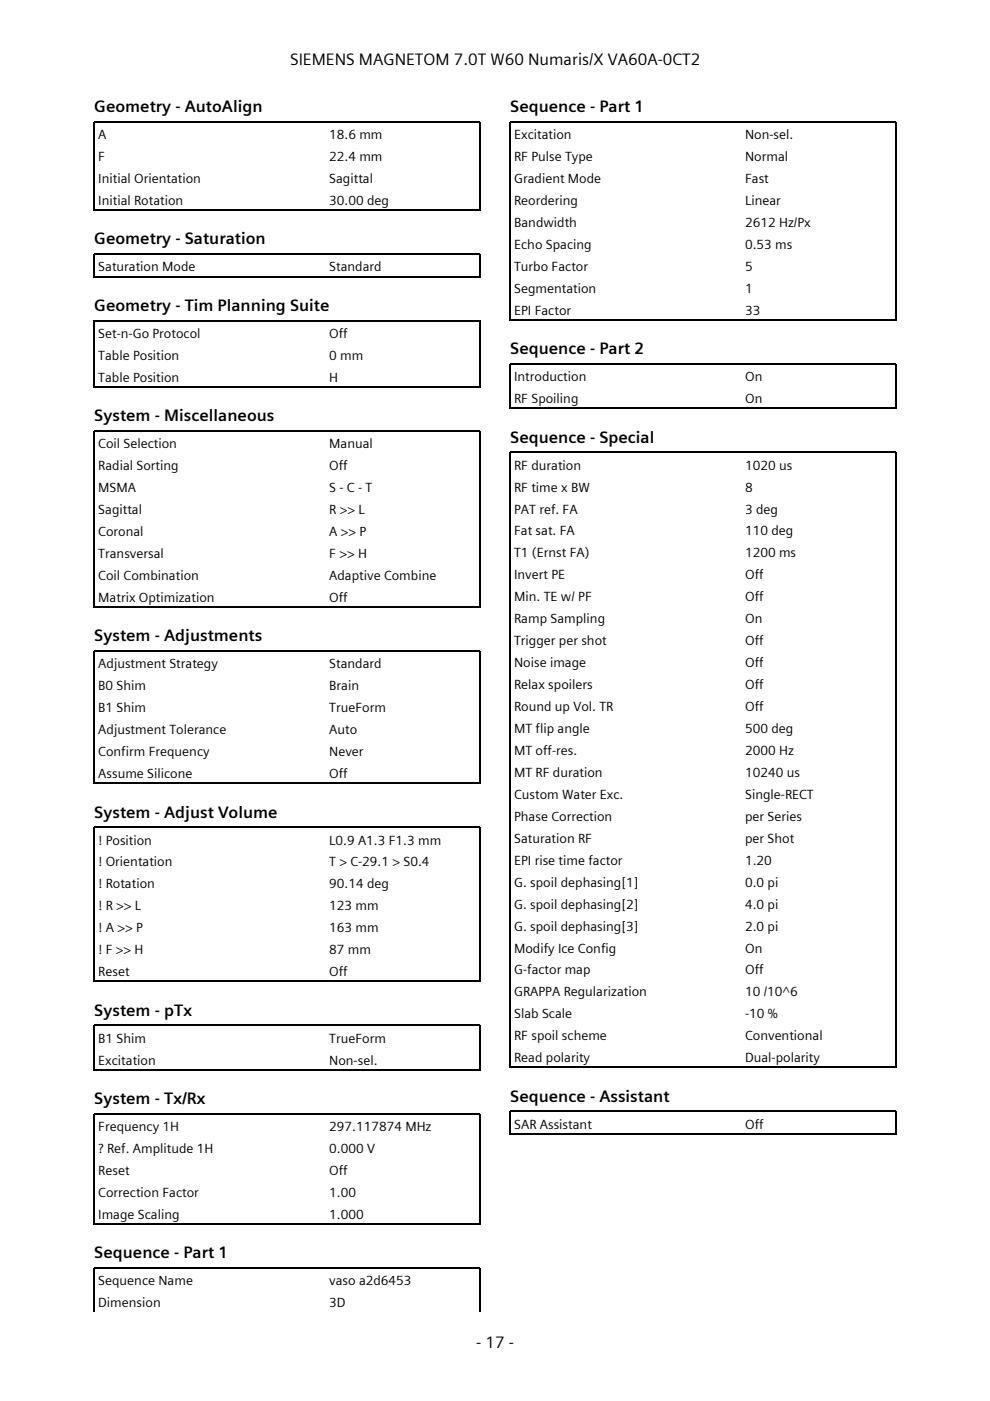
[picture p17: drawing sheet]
<svg xmlns="http://www.w3.org/2000/svg" width="210mm" height="297mm" viewBox="0 0 210 297" stroke-linecap="round" stroke-linejoin="round" font-family="sans-serif">
<defs><g id="words">
<g font-size="3.5">
<text x="61.5" y="13.8">SIEMENS MAGNETOM 7.0T W60 Numaris/X VA60A-0CT2</text>
<text x="20" y="23.8">Geometry - AutoAlign</text>
<text x="108.2" y="23.8">Sequence - Part 1</text>
<text x="20" y="51.8">Geometry - Saturation</text>
<text x="20" y="65.9">Geometry - Tim Planning Suite</text>
<text x="108.2" y="75.1">Sequence - Part 2</text>
<text x="20" y="89.3">System - Miscellaneous</text>
<text x="108.2" y="93.8">Sequence - Special</text>
<text x="20" y="136">System - Adjustments</text>
<text x="20" y="173.3">System - Adjust Volume</text>
<text x="20" y="215.3">System - pTx</text>
<text x="108.2" y="233.6">Sequence - Assistant</text>
<text x="20" y="234.1">System - Tx/Rx</text>
<text x="20" y="266.8">Sequence - Part 1</text>
<text x="101" y="285.8">- 17 -</text>
</g>
<g font-size="2.8">
<text x="20.8" y="29.5">A</text>
<text x="69.8" y="29.5">18.6 mm</text>
<text x="109" y="29.5">Excitation</text>
<text x="158" y="29.5">Non-sel.</text>
<text x="20.8" y="34.2">F</text>
<text x="69.8" y="34.2">22.4 mm</text>
<text x="109" y="34.2">RF Pulse Type</text>
<text x="158" y="34.2">Normal</text>
<text x="20.8" y="38.8">Initial Orientation</text>
<text x="69.8" y="38.8">Sagittal</text>
<text x="109" y="38.8">Gradient Mode</text>
<text x="158" y="38.8">Fast</text>
<text x="20.8" y="43.5">Initial Rotation</text>
<text x="69.8" y="43.5">30.00 deg</text>
<text x="109" y="43.5">Reordering</text>
<text x="158" y="43.5">Linear</text>
<text x="109" y="48.1">Bandwidth</text>
<text x="109" y="52.8">Echo Spacing</text>
<text x="158" y="48.1">2612 Hz/Px</text>
<text x="158" y="52.8">0.53 ms</text>
<text x="20.8" y="57.6">Saturation Mode</text>
<text x="69.8" y="57.6">Standard</text>
<text x="109" y="57.4">Turbo Factor</text>
<text x="158" y="57.4">5</text>
<text x="109" y="62.1">Segmentation</text>
<text x="158" y="62.1">1</text>
<text x="20.8" y="71.6">Set-n-Go Protocol</text>
<text x="69.8" y="71.6">Off</text>
<text x="109" y="66.7">EPI Factor</text>
<text x="158" y="66.7">33</text>
<text x="20.8" y="76.3">Table Position</text>
<text x="69.8" y="76.3">0 mm</text>
<text x="20.8" y="80.9">Table Position</text>
<text x="69.8" y="80.9">H</text>
<text x="109" y="80.8">Introduction</text>
<text x="158" y="80.8">On</text>
<text x="109" y="85.5">RF Spoiling</text>
<text x="158" y="85.5">On</text>
<text x="20.8" y="95">Coil Selection</text>
<text x="69.8" y="95">Manual</text>
<text x="20.8" y="99.7">Radial Sorting</text>
<text x="69.8" y="99.7">Off</text>
<text x="109" y="99.6">RF duration</text>
<text x="158" y="99.6">1020 us</text>
<text x="20.8" y="104.3">MSMA</text>
<text x="69.8" y="104.3">S - C - T</text>
<text x="109" y="104.2">RF time x BW</text>
<text x="158" y="104.2">8</text>
<text x="20.8" y="109">Sagittal</text>
<text x="20.8" y="113.7">Coronal</text>
<text x="69.8" y="109">R &gt;&gt; L</text>
<text x="69.8" y="113.7">A &gt;&gt; P</text>
<text x="109" y="108.9">PAT ref. FA</text>
<text x="109" y="113.5">Fat sat. FA</text>
<text x="158" y="108.9">3 deg</text>
<text x="158" y="113.5">110 deg</text>
<text x="20.8" y="118.3">Transversal</text>
<text x="69.8" y="118.3">F &gt;&gt; H</text>
<text x="109" y="118.2">T1 (Ernst FA)</text>
<text x="158" y="118.2">1200 ms</text>
<text x="20.8" y="123">Coil Combination</text>
<text x="69.8" y="123">Adaptive Combine</text>
<text x="109" y="122.8">Invert PE</text>
<text x="158" y="122.8">Off</text>
<text x="20.8" y="127.6">Matrix Optimization</text>
<text x="69.8" y="127.6">Off</text>
<text x="109" y="127.5">Min. TE w/ PF</text>
<text x="158" y="127.5">Off</text>
<text x="109" y="132.1">Ramp Sampling</text>
<text x="109" y="136.8">Trigger per shot</text>
<text x="158" y="132.1">On</text>
<text x="158" y="136.8">Off</text>
<text x="20.8" y="141.7">Adjustment Strategy</text>
<text x="69.8" y="141.7">Standard</text>
<text x="109" y="141.5">Noise image</text>
<text x="158" y="141.5">Off</text>
<text x="20.8" y="146.4">B0 Shim</text>
<text x="69.8" y="146.4">Brain</text>
<text x="109" y="146.1">Relax spoilers</text>
<text x="158" y="146.1">Off</text>
<text x="20.8" y="151">B1 Shim</text>
<text x="20.8" y="155.7">Adjustment Tolerance</text>
<text x="69.8" y="151">TrueForm</text>
<text x="69.8" y="155.7">Auto</text>
<text x="109" y="150.8">Round up Vol. TR</text>
<text x="109" y="155.4">MT flip angle</text>
<text x="158" y="150.8">Off</text>
<text x="158" y="155.4">500 deg</text>
<text x="20.8" y="160.3">Confirm Frequency</text>
<text x="69.8" y="160.3">Never</text>
<text x="109" y="160.1">MT off-res.</text>
<text x="158" y="160.1">2000 Hz</text>
<text x="20.8" y="165">Assume Silicone</text>
<text x="69.8" y="165">Off</text>
<text x="109" y="164.7">MT RF duration</text>
<text x="158" y="164.7">10240 us</text>
<text x="109" y="169.4">Custom Water Exc.</text>
<text x="158" y="169.4">Single-RECT</text>
<text x="20.8" y="179.1">! Position</text>
<text x="69.8" y="179.1">L0.9 A1.3 F1.3 mm</text>
<text x="109" y="174">Phase Correction</text>
<text x="109" y="178.7">Saturation RF</text>
<text x="158" y="174">per Series</text>
<text x="158" y="178.7">per Shot</text>
<text x="20.8" y="183.7">! Orientation</text>
<text x="69.8" y="183.7">T &gt; C-29.1 &gt; S0.4</text>
<text x="109" y="183.3">EPI rise time factor</text>
<text x="158" y="183.3">1.20</text>
<text x="20.8" y="188.4">! Rotation</text>
<text x="69.8" y="188.4">90.14 deg</text>
<text x="109" y="188">G. spoil dephasing[1]</text>
<text x="158" y="188">0.0 pi</text>
<text x="20.8" y="193">! R &gt;&gt; L</text>
<text x="20.8" y="197.7">! A &gt;&gt; P</text>
<text x="69.8" y="193">123 mm</text>
<text x="69.8" y="197.7">163 mm</text>
<text x="109" y="192.6">G. spoil dephasing[2]</text>
<text x="109" y="197.3">G. spoil dephasing[3]</text>
<text x="158" y="192.6">4.0 pi</text>
<text x="158" y="197.3">2.0 pi</text>
<text x="20.8" y="202.3">! F &gt;&gt; H</text>
<text x="69.8" y="202.3">87 mm</text>
<text x="109" y="201.9">Modify Ice Config</text>
<text x="158" y="201.9">On</text>
<text x="20.8" y="207">Reset</text>
<text x="69.8" y="207">Off</text>
<text x="109" y="206.6">G-factor map</text>
<text x="158" y="206.6">Off</text>
<text x="109" y="211.3">GRAPPA Regularization</text>
<text x="109" y="215.9">Slab Scale</text>
<text x="158" y="211.3">10 /10^6</text>
<text x="158" y="215.9">-10 %</text>
<text x="20.8" y="221.1">B1 Shim</text>
<text x="69.8" y="221.1">TrueForm</text>
<text x="109" y="220.6">RF spoil scheme</text>
<text x="158" y="220.6">Conventional</text>
<text x="20.8" y="225.7">Excitation</text>
<text x="69.8" y="225.7">Non-sel.</text>
<text x="109" y="225.2">Read polarity</text>
<text x="158" y="225.2">Dual-polarity</text>
<text x="20.8" y="239.8">Frequency 1H</text>
<text x="69.8" y="239.8">297.117874 MHz</text>
<text x="109" y="239.3">SAR Assistant</text>
<text x="158" y="239.3">Off</text>
<text x="20.8" y="244.5">? Ref. Amplitude 1H</text>
<text x="69.8" y="244.5">0.000 V</text>
<text x="20.8" y="249.1">Reset</text>
<text x="69.8" y="249.1">Off</text>
<text x="20.8" y="253.8">Correction Factor</text>
<text x="69.8" y="253.8">1.00</text>
<text x="20.8" y="258.4">Image Scaling</text>
<text x="69.8" y="258.4">1.000</text>
<text x="20.8" y="272.5">Sequence Name</text>
<text x="69.8" y="272.5">vaso a2d6453</text>
<text x="20.8" y="277.2">Dimension</text>
<text x="69.8" y="277.2">3D</text>
</g>
</g></defs>
<g fill="none" stroke="#000" stroke-width=".26">
<path d="M20 44.7v-18.9h81.8v18.9M20 58.8v-4.9h81.8v4.9M20.1 44.6h81.6M20.1 58.6h81.6M108.2 68v-42.2h81.8v42.2M108.3 67.8h81.6M20 82.2v-14.3l81.8 .1v14.2M20.1 82h81.6M108.2 86.7v-9.6h81.8v9.6M108.3 86.6h81.6M20 128.8v-37.5h81.8v37.5M20.1 128.7h81.6"/>
<path d="M20 166.2v-28.2h81.8v28.2M20.1 166.1h81.6M20 208.2v-32.8h81.8v32.8M20.1 208.1h81.6M20 226.9v-9.5h81.8v9.5M20.1 226.8h81.6M108.2 226.4v-130.5h81.8v130.5M108.3 226.3h81.6M20 259.6v-23.5h81.8v23.5M20.1 259.5h81.6M108.2 240.5v-4.9h81.8v4.9M108.3 240.4h81.6"/>
<path d="M20 278.1v-9.3h81.8v9.3"/>
</g>
<use href="#words"/>
</svg>
